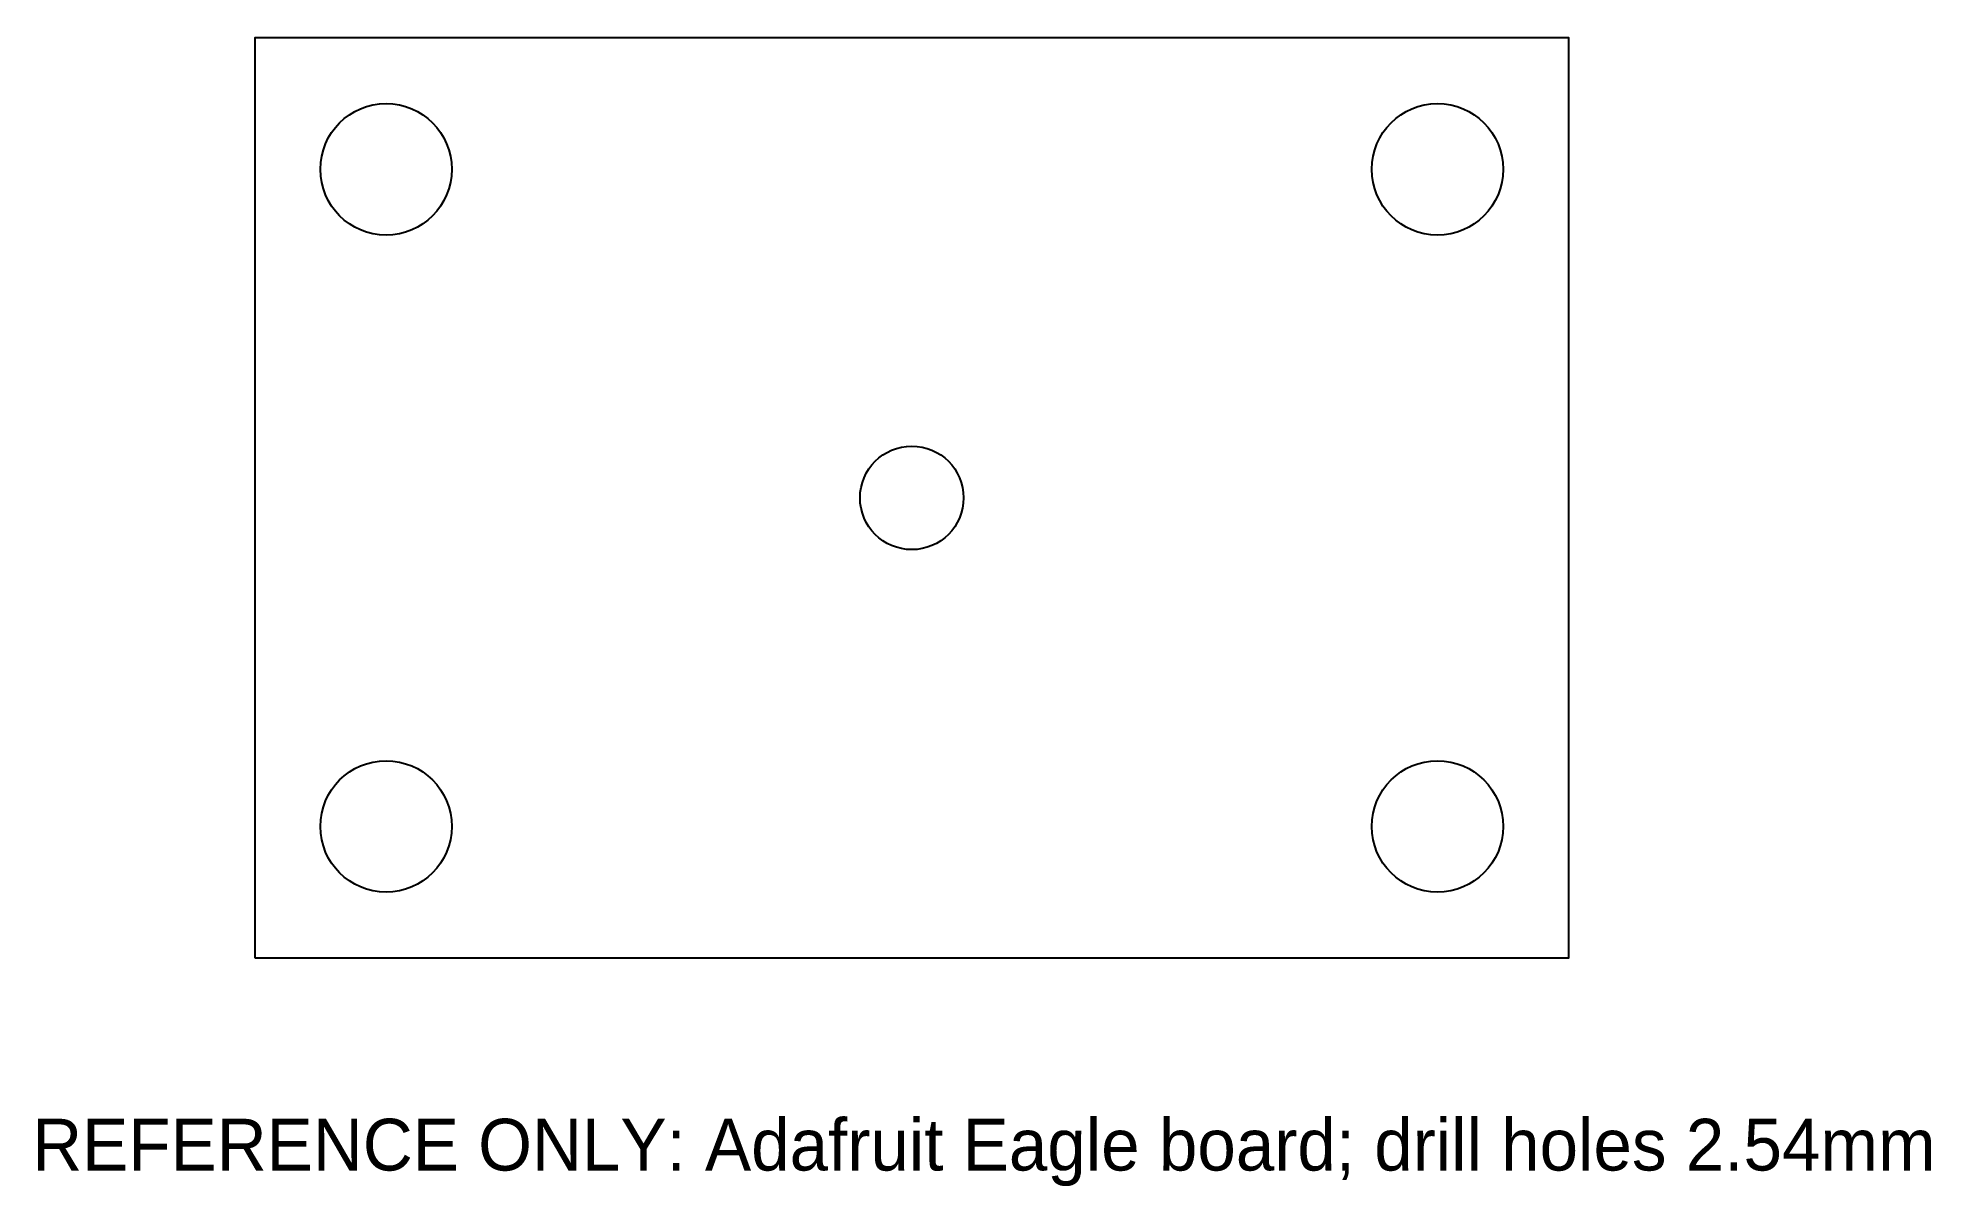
# Model space of a CAD drawing. Header units: millimetres. Extents: x -16.9 to 19.7, y -13.3 to 8.9.
import ezdxf

# ---------------------------------------------------------------- set-up
doc = ezdxf.new("R2010")
doc.units = ezdxf.units.MM

msp = doc.modelspace()

# ---------------------------------------------------------------- linework, layer by layer
at = {"layer": 'PCB_HOLES'}
for centre in [(-10.16, 6.35), (10.16, 6.35), (-10.16, -6.35), (10.16, -6.35)]:
    msp.add_circle(centre, 1.27, dxfattribs=at)
at = {"layer": 'REFERENCE_PCB_OUTLINE'}
msp.add_lwpolyline([(-12.7, -8.89), (12.7, -8.89), (12.7, 8.89), (-12.7, 8.89)], close=True, dxfattribs=at)
at = {"layer": 'SENSOR_DIE_CENTER'}
msp.add_circle((0, 0), 1, dxfattribs=at)

# ---------------------------------------------------------------- texts
at = {"layer": 'NOTES'}
msp.add_text('REFERENCE ONLY: Adafruit Eagle board; drill holes 2.54mm', height=1, dxfattribs=at).set_placement((-17, -13))

doc.saveas('drawing.dxf')
